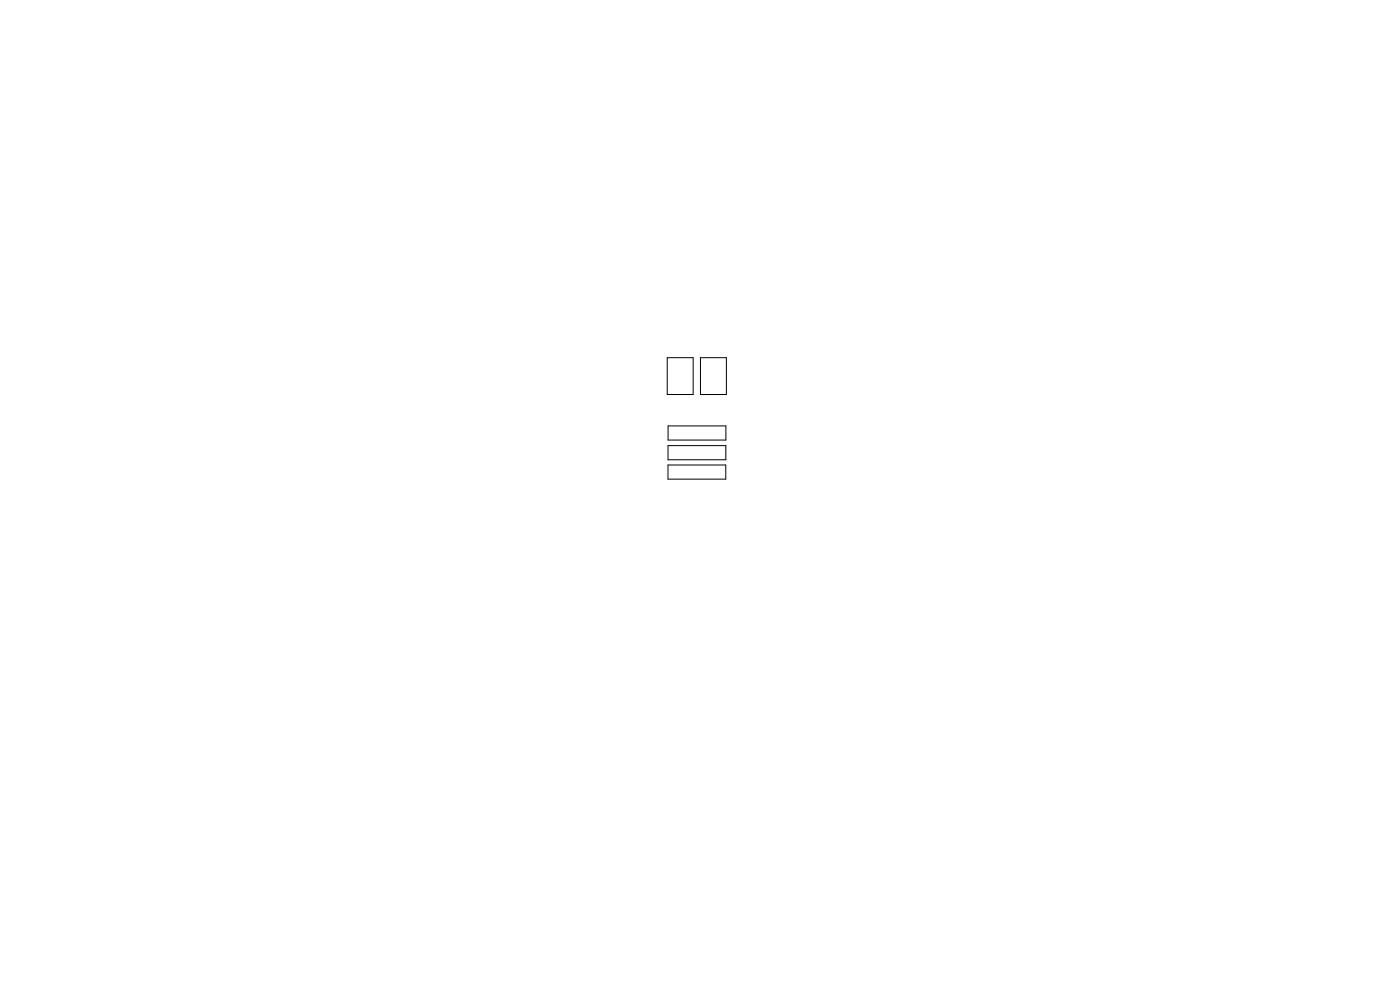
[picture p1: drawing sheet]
<svg xmlns="http://www.w3.org/2000/svg" width="297mm" height="210mm" viewBox="0 0 297 210" stroke-linecap="round" stroke-linejoin="round" font-family="sans-serif">
<path d="M141.5 75.9h5.5v7.8h-5.5zM148.6 75.9h5.5v7.8h-5.5zM141.7 98.6h12.3v3h-12.3zM141.7 94.5h12.3v3h-12.3zM141.7 90.4h12.3v3h-12.3z" fill="none" stroke="#000" stroke-width=".21"/>
</svg>
